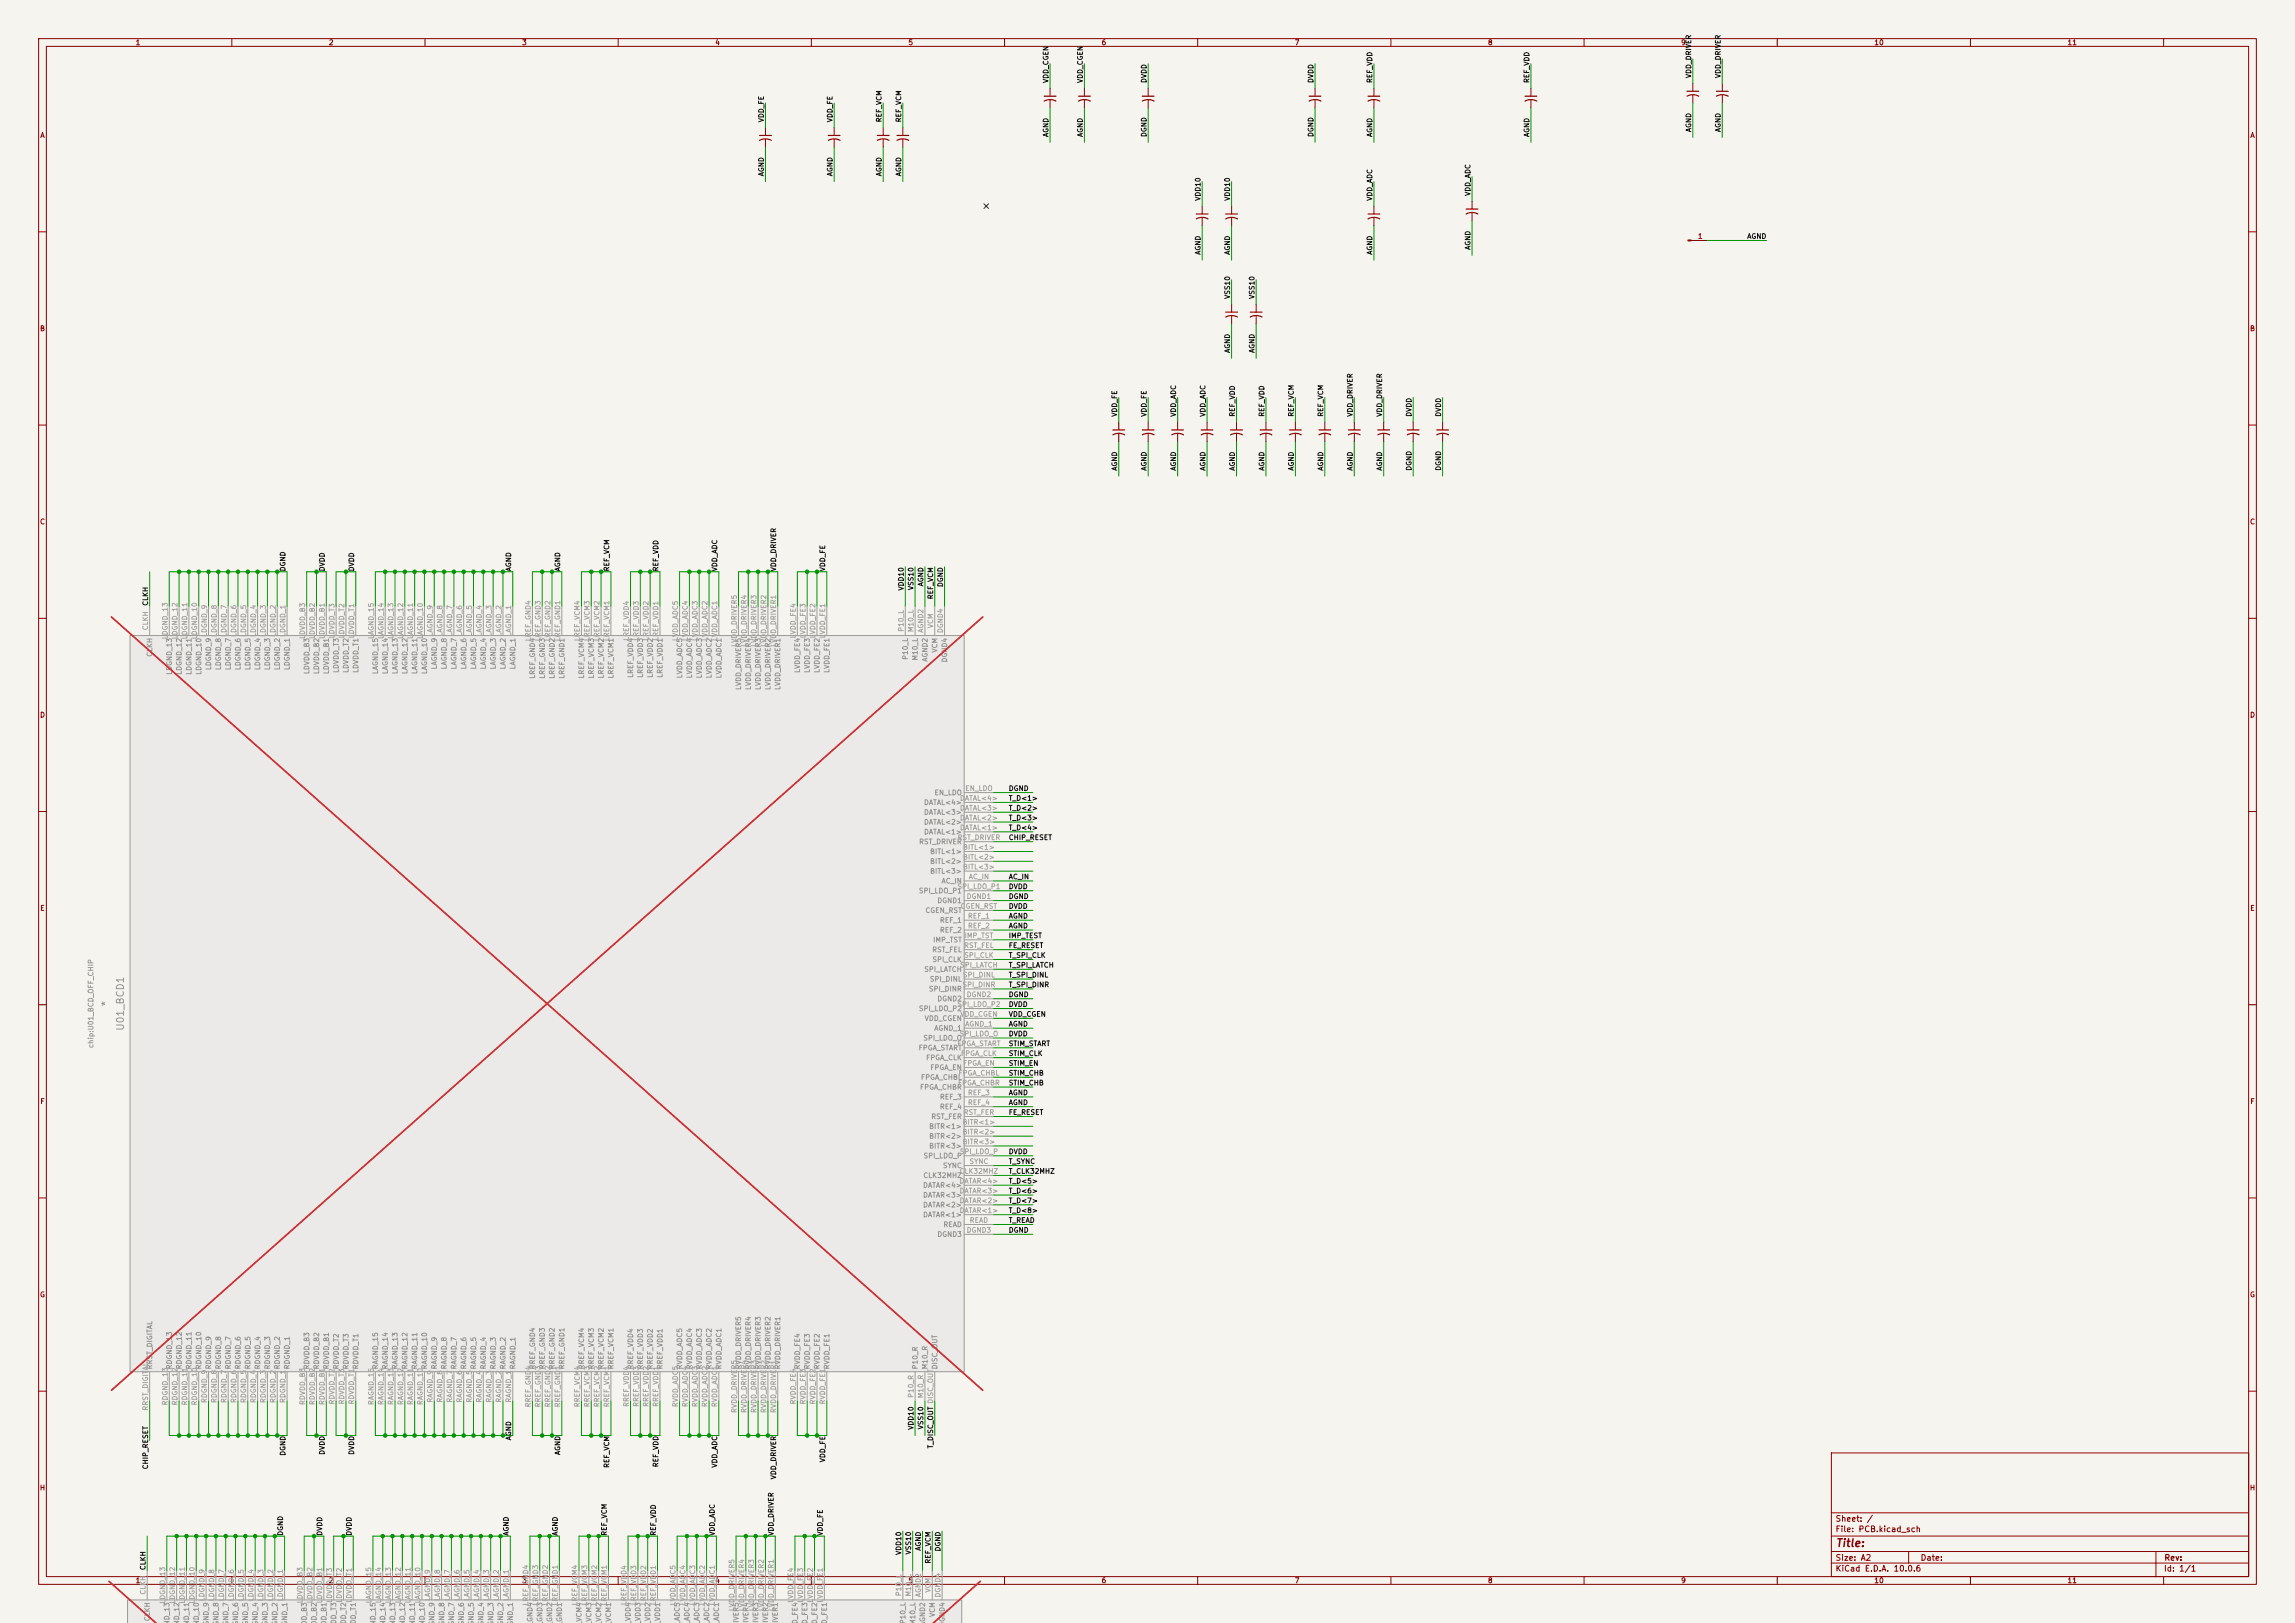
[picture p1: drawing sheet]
<svg xmlns="http://www.w3.org/2000/svg" width="594mm" height="420mm" viewBox="0 0 594 420" stroke-linecap="round" stroke-linejoin="round" font-family="sans-serif">
<defs><g id="words">
<text font-size="2" fill="#840000" x="475" y="400.8">Title:</text>
<g font-size="1.8" fill="#939391">
<text x="28.7" y="260.6" transform="rotate(-90 28.7 260.6)">*</text>
<text x="32.5" y="266.9" transform="rotate(-90 32.5 266.9)">U01_BCD1</text>
</g>
<g font-size="1.5" fill="#840000">
<text x="475" y="394.1">Sheet: /</text>
<text x="475" y="396.8">File: PCB.kicad_sch</text>
<text x="475" y="407">KiCad E.D.A. 10.0.6</text>
<text x="475" y="404.2">Size: A2</text>
<text x="497" y="404.2">Date:</text>
<text x="560" y="407">Id: 1/1</text>
<text x="560.1" y="404.2">Rev:</text>
</g>
<g font-size="1.3" fill="#840000">
<text x="35" y="12">1</text>
<text x="85" y="12">2</text>
<text x="135" y="12">3</text>
<text x="185" y="12">4</text>
<text x="235" y="12">5</text>
<text x="285" y="12">6</text>
<text x="335" y="12">7</text>
<text x="385" y="12">8</text>
<text x="435" y="12">9</text>
<text x="485" y="12">10</text>
<text x="535" y="12">11</text>
<text x="10.3" y="36">A</text>
<text x="582.3" y="36">A</text>
<text x="10.2" y="86">B</text>
<text x="582.2" y="86">B</text>
<text x="10.2" y="136">C</text>
<text x="582.2" y="136">C</text>
<text x="10.2" y="186">D</text>
<text x="582.2" y="186">D</text>
<text x="10.3" y="236">E</text>
<text x="582.3" y="236">E</text>
<text x="10.3" y="286">F</text>
<text x="582.3" y="286">F</text>
<text x="10.2" y="336">G</text>
<text x="582.2" y="336">G</text>
<text x="10.2" y="386">H</text>
<text x="582.2" y="386">H</text>
<text x="35" y="410">1</text>
<text x="85" y="410">2</text>
<text x="135" y="410">3</text>
<text x="185" y="410">4</text>
<text x="235" y="410">5</text>
<text x="285" y="410">6</text>
<text x="335" y="410">7</text>
<text x="385" y="410">8</text>
<text x="435" y="410">9</text>
<text x="485" y="410">10</text>
<text x="535" y="410">11</text>
</g>
<g font-size="1.3" fill="#0f0f0f">
<text x="271.7" y="21.6" transform="rotate(-90 271.7 21.6)">VDD_CGEN</text>
<text x="280.5" y="21.6" transform="rotate(-90 280.5 21.6)">VDD_CGEN</text>
<text x="297.1" y="21.6" transform="rotate(-90 297.1 21.6)">DVDD</text>
<text x="340.2" y="21.6" transform="rotate(-90 340.2 21.6)">DVDD</text>
<text x="355.5" y="21.6" transform="rotate(-90 355.5 21.6)">REF_VDD</text>
<text x="396.1" y="21.6" transform="rotate(-90 396.1 21.6)">REF_VDD</text>
<text x="438" y="20.3" transform="rotate(-90 438 20.3)">VDD_DRIVER</text>
<text x="445.6" y="20.3" transform="rotate(-90 445.6 20.3)">VDD_DRIVER</text>
<text x="198" y="31.8" transform="rotate(-90 198 31.8)">VDD_FE</text>
<text x="215.8" y="31.8" transform="rotate(-90 215.8 31.8)">VDD_FE</text>
<text x="228.5" y="31.8" transform="rotate(-90 228.5 31.8)">REF_VCM</text>
<text x="233.6" y="31.8" transform="rotate(-90 233.6 31.8)">REF_VCM</text>
<text x="271.7" y="35.6" transform="rotate(-90 271.7 35.6)">AGND</text>
<text x="280.5" y="35.6" transform="rotate(-90 280.5 35.6)">AGND</text>
<text x="297.1" y="35.6" transform="rotate(-90 297.1 35.6)">DGND</text>
<text x="340.2" y="35.6" transform="rotate(-90 340.2 35.6)">DGND</text>
<text x="355.5" y="35.6" transform="rotate(-90 355.5 35.6)">AGND</text>
<text x="396.1" y="35.6" transform="rotate(-90 396.1 35.6)">AGND</text>
<text x="438" y="34.3" transform="rotate(-90 438 34.3)">AGND</text>
<text x="445.6" y="34.3" transform="rotate(-90 445.6 34.3)">AGND</text>
<text x="198" y="45.7" transform="rotate(-90 198 45.7)">AGND</text>
<text x="215.8" y="45.7" transform="rotate(-90 215.8 45.7)">AGND</text>
<text x="228.5" y="45.7" transform="rotate(-90 228.5 45.7)">AGND</text>
<text x="233.6" y="45.7" transform="rotate(-90 233.6 45.7)">AGND</text>
<text x="311" y="52.1" transform="rotate(-90 311 52.1)">VDD10</text>
<text x="318.6" y="52.1" transform="rotate(-90 318.6 52.1)">VDD10</text>
<text x="355.5" y="52.1" transform="rotate(-90 355.5 52.1)">VDD_ADC</text>
<text x="380.9" y="50.8" transform="rotate(-90 380.9 50.8)">VDD_ADC</text>
<text x="380.9" y="64.8" transform="rotate(-90 380.9 64.8)">AGND</text>
<text x="452.1" y="62.1">AGND</text>
<text x="311" y="66.1" transform="rotate(-90 311 66.1)">AGND</text>
<text x="318.6" y="66.1" transform="rotate(-90 318.6 66.1)">AGND</text>
<text x="355.5" y="66.1" transform="rotate(-90 355.5 66.1)">AGND</text>
<text x="318.6" y="77.5" transform="rotate(-90 318.6 77.5)">VSS10</text>
<text x="325" y="77.5" transform="rotate(-90 325 77.5)">VSS10</text>
<text x="318.6" y="91.5" transform="rotate(-90 318.6 91.5)">AGND</text>
<text x="325" y="91.5" transform="rotate(-90 325 91.5)">AGND</text>
<text x="289.4" y="108" transform="rotate(-90 289.4 108)">VDD_FE</text>
<text x="297.1" y="108" transform="rotate(-90 297.1 108)">VDD_FE</text>
<text x="304.7" y="108" transform="rotate(-90 304.7 108)">VDD_ADC</text>
<text x="312.3" y="108" transform="rotate(-90 312.3 108)">VDD_ADC</text>
<text x="319.9" y="108" transform="rotate(-90 319.9 108)">REF_VDD</text>
<text x="327.5" y="108" transform="rotate(-90 327.5 108)">REF_VDD</text>
<text x="335.2" y="108" transform="rotate(-90 335.2 108)">REF_VCM</text>
<text x="342.8" y="108" transform="rotate(-90 342.8 108)">REF_VCM</text>
<text x="350.4" y="108" transform="rotate(-90 350.4 108)">VDD_DRIVER</text>
<text x="358" y="108" transform="rotate(-90 358 108)">VDD_DRIVER</text>
<text x="365.6" y="108" transform="rotate(-90 365.6 108)">DVDD</text>
<text x="373.3" y="108" transform="rotate(-90 373.3 108)">DVDD</text>
<text x="289.4" y="121.9" transform="rotate(-90 289.4 121.9)">AGND</text>
<text x="297.1" y="121.9" transform="rotate(-90 297.1 121.9)">AGND</text>
<text x="304.7" y="121.9" transform="rotate(-90 304.7 121.9)">AGND</text>
<text x="312.3" y="121.9" transform="rotate(-90 312.3 121.9)">AGND</text>
<text x="319.9" y="121.9" transform="rotate(-90 319.9 121.9)">AGND</text>
<text x="327.5" y="121.9" transform="rotate(-90 327.5 121.9)">AGND</text>
<text x="335.2" y="121.9" transform="rotate(-90 335.2 121.9)">AGND</text>
<text x="342.8" y="121.9" transform="rotate(-90 342.8 121.9)">AGND</text>
<text x="350.4" y="121.9" transform="rotate(-90 350.4 121.9)">AGND</text>
<text x="358" y="121.9" transform="rotate(-90 358 121.9)">AGND</text>
<text x="365.6" y="121.9" transform="rotate(-90 365.6 121.9)">DGND</text>
<text x="373.3" y="121.9" transform="rotate(-90 373.3 121.9)">DGND</text>
<text x="74.2" y="148" transform="rotate(-90 74.2 148)">DGND</text>
<text x="84.3" y="148" transform="rotate(-90 84.3 148)">DVDD</text>
<text x="91.9" y="148" transform="rotate(-90 91.9 148)">DVDD</text>
<text x="132.6" y="148" transform="rotate(-90 132.6 148)">AGND</text>
<text x="145.3" y="148" transform="rotate(-90 145.3 148)">AGND</text>
<text x="158" y="148" transform="rotate(-90 158 148)">REF_VCM</text>
<text x="170.7" y="148" transform="rotate(-90 170.7 148)">REF_VDD</text>
<text x="185.9" y="148" transform="rotate(-90 185.9 148)">VDD_ADC</text>
<text x="201.2" y="148" transform="rotate(-90 201.2 148)">VDD_DRIVER</text>
<text x="213.9" y="148" transform="rotate(-90 213.9 148)">VDD_FE</text>
<text x="234.2" y="153" transform="rotate(-90 234.2 153)">VDD10</text>
<text x="236.7" y="152.8" transform="rotate(-90 236.7 152.8)">VSS10</text>
<text x="239.3" y="151.9" transform="rotate(-90 239.3 151.9)">AGND</text>
<text x="241.8" y="155.2" transform="rotate(-90 241.8 155.2)">REF_VCM</text>
<text x="244.3" y="152.1" transform="rotate(-90 244.3 152.1)">DGND</text>
<text x="38.6" y="156.9" transform="rotate(-90 38.6 156.9)">CLKH</text>
<text x="261" y="207.5">T_D&lt;1&gt;</text>
<text x="261" y="205">DGND</text>
<text x="261" y="215.1">T_D&lt;4&gt;</text>
<text x="261" y="212.6">T_D&lt;3&gt;</text>
<text x="261" y="210.1">T_D&lt;2&gt;</text>
<text x="261" y="217.7">CHIP_RESET</text>
<text x="261" y="227.8">AC_IN</text>
<text x="261" y="232.9">DGND</text>
<text x="261" y="230.4">DVDD</text>
<text x="261" y="238">AGND</text>
<text x="261" y="235.5">DVDD</text>
<text x="261" y="243.1">IMP_TEST</text>
<text x="261" y="245.6">FE_RESET</text>
<text x="261" y="240.5">AGND</text>
<text x="261" y="250.7">T_SPI_LATCH</text>
<text x="261" y="248.2">T_SPI_CLK</text>
<text x="261" y="255.8">T_SPI_DINR</text>
<text x="261" y="253.2">T_SPI_DINL</text>
<text x="261" y="263.4">VDD_CGEN</text>
<text x="261" y="260.9">DVDD</text>
<text x="261" y="258.3">DGND</text>
<text x="261" y="268.5">DVDD</text>
<text x="261" y="265.9">AGND</text>
<text x="261" y="271">STIM_START</text>
<text x="261" y="273.6">STIM_CLK</text>
<text x="261" y="281.2">STIM_CHB</text>
<text x="261" y="276.1">STIM_EN</text>
<text x="261" y="278.6">STIM_CHB</text>
<text x="261" y="283.7">AGND</text>
<text x="261" y="286.3">AGND</text>
<text x="261" y="288.8">FE_RESET</text>
<text x="261" y="299">DVDD</text>
<text x="261" y="301.5">T_SYNC</text>
<text x="261" y="304">T_CLK32MHZ</text>
<text x="261" y="309.1">T_D&lt;6&gt;</text>
<text x="261" y="306.6">T_D&lt;5&gt;</text>
<text x="261" y="311.7">T_D&lt;7&gt;</text>
<text x="261" y="314.2">T_D&lt;8&gt;</text>
<text x="261" y="316.7">T_READ</text>
<text x="261" y="319.3">DGND</text>
<text x="236.7" y="370.1" transform="rotate(-90 236.7 370.1)">VDD10</text>
<text x="239.3" y="370" transform="rotate(-90 239.3 370)">VSS10</text>
<text x="74.2" y="376.8" transform="rotate(-90 74.2 376.8)">DGND</text>
<text x="84.3" y="376.6" transform="rotate(-90 84.3 376.6)">DVDD</text>
<text x="91.9" y="376.6" transform="rotate(-90 91.9 376.6)">DVDD</text>
<text x="132.6" y="372.9" transform="rotate(-90 132.6 372.9)">AGND</text>
<text x="145.3" y="376.7" transform="rotate(-90 145.3 376.7)">AGND</text>
<text x="241.8" y="375" transform="rotate(-90 241.8 375)">T_DISC_OUT DISC_OUT</text>
<text x="38.6" y="380.4" transform="rotate(-90 38.6 380.4)">CHIP_RESET</text>
<text x="158" y="380" transform="rotate(-90 158 380)">REF_VCM</text>
<text x="170.7" y="379.8" transform="rotate(-90 170.7 379.8)">REF_VDD</text>
<text x="185.9" y="379.9" transform="rotate(-90 185.9 379.9)">VDD_ADC</text>
<text x="201.2" y="383" transform="rotate(-90 201.2 383)">VDD_DRIVER</text>
<text x="213.9" y="378.5" transform="rotate(-90 213.9 378.5)">VDD_FE</text>
<text x="73.5" y="397.5" transform="rotate(-90 73.5 397.5)">DGND</text>
<text x="83.7" y="397.5" transform="rotate(-90 83.7 397.5)">DVDD</text>
<text x="91.3" y="397.5" transform="rotate(-90 91.3 397.5)">DVDD</text>
<text x="132" y="397.5" transform="rotate(-90 132 397.5)">AGND</text>
<text x="144.7" y="397.5" transform="rotate(-90 144.7 397.5)">AGND</text>
<text x="157.4" y="397.5" transform="rotate(-90 157.4 397.5)">REF_VCM</text>
<text x="170.1" y="397.5" transform="rotate(-90 170.1 397.5)">REF_VDD</text>
<text x="185.3" y="397.5" transform="rotate(-90 185.3 397.5)">VDD_ADC</text>
<text x="200.5" y="397.5" transform="rotate(-90 200.5 397.5)">VDD_DRIVER</text>
<text x="213.2" y="397.5" transform="rotate(-90 213.2 397.5)">VDD_FE</text>
<text x="238.6" y="401.4" transform="rotate(-90 238.6 401.4)">AGND</text>
<text x="243.7" y="401.6" transform="rotate(-90 243.7 401.6)">DGND</text>
<text x="38" y="406.4" transform="rotate(-90 38 406.4)">CLKH</text>
<text x="233.6" y="402.5" transform="rotate(-90 233.6 402.5)">VDD10</text>
<text x="236.1" y="402.4" transform="rotate(-90 236.1 402.4)">VSS10</text>
<text x="241.2" y="404.8" transform="rotate(-90 241.2 404.8)">REF_VCM</text>
</g>
<text font-size="1.3" fill="#a90000" x="439.3" y="62.1">1</text>
<g font-size="1.3" fill="#a5a4a2">
<text x="38.6" y="163.2" transform="rotate(-90 38.6 163.2)">CLKH</text>
<text x="43.7" y="165.6" transform="rotate(-90 43.7 165.6)">LDGND_13</text>
<text x="46.2" y="165.6" transform="rotate(-90 46.2 165.6)">LDGND_12</text>
<text x="48.8" y="165.6" transform="rotate(-90 48.8 165.6)">LDGND_11</text>
<text x="51.3" y="165.6" transform="rotate(-90 51.3 165.6)">LDGND_10</text>
<text x="53.8" y="165" transform="rotate(-90 53.8 165)">LDGND_9</text>
<text x="56.4" y="165" transform="rotate(-90 56.4 165)">LDGND_8</text>
<text x="58.9" y="165" transform="rotate(-90 58.9 165)">LDGND_7</text>
<text x="61.5" y="165" transform="rotate(-90 61.5 165)">LDGND_6</text>
<text x="64" y="165" transform="rotate(-90 64 165)">LDGND_5</text>
<text x="66.5" y="165" transform="rotate(-90 66.5 165)">LDGND_4</text>
<text x="69.1" y="165" transform="rotate(-90 69.1 165)">LDGND_3</text>
<text x="71.6" y="165" transform="rotate(-90 71.6 165)">LDGND_2</text>
<text x="74.2" y="165" transform="rotate(-90 74.2 165)">LDGND_1</text>
<text x="79.2" y="165.5" transform="rotate(-90 79.2 165.5)">LDVDD_B3</text>
<text x="81.8" y="165.5" transform="rotate(-90 81.8 165.5)">LDVDD_B2</text>
<text x="84.3" y="165.5" transform="rotate(-90 84.3 165.5)">LDVDD_B1</text>
<text x="86.9" y="165.3" transform="rotate(-90 86.9 165.3)">LDVDD_T3</text>
<text x="89.4" y="165.3" transform="rotate(-90 89.4 165.3)">LDVDD_T2</text>
<text x="91.9" y="165.3" transform="rotate(-90 91.9 165.3)">LDVDD_T1</text>
<text x="97" y="165.5" transform="rotate(-90 97 165.5)">LAGND_15</text>
<text x="99.6" y="165.5" transform="rotate(-90 99.6 165.5)">LAGND_14</text>
<text x="102.1" y="165.5" transform="rotate(-90 102.1 165.5)">LAGND_13</text>
<text x="104.6" y="165.5" transform="rotate(-90 104.6 165.5)">LAGND_12</text>
<text x="107.2" y="165.5" transform="rotate(-90 107.2 165.5)">LAGND_11</text>
<text x="109.7" y="165.5" transform="rotate(-90 109.7 165.5)">LAGND_10</text>
<text x="112.3" y="164.9" transform="rotate(-90 112.3 164.9)">LAGND_9</text>
<text x="114.8" y="164.9" transform="rotate(-90 114.8 164.9)">LAGND_8</text>
<text x="117.3" y="164.9" transform="rotate(-90 117.3 164.9)">LAGND_7</text>
<text x="119.9" y="164.9" transform="rotate(-90 119.9 164.9)">LAGND_6</text>
<text x="122.4" y="164.9" transform="rotate(-90 122.4 164.9)">LAGND_5</text>
<text x="125" y="164.9" transform="rotate(-90 125 164.9)">LAGND_4</text>
<text x="127.5" y="164.9" transform="rotate(-90 127.5 164.9)">LAGND_3</text>
<text x="130" y="164.9" transform="rotate(-90 130 164.9)">LAGND_2</text>
<text x="132.6" y="164.9" transform="rotate(-90 132.6 164.9)">LAGND_1</text>
<text x="137.7" y="166.1" transform="rotate(-90 137.7 166.1)">LREF_GND4</text>
<text x="140.2" y="166.1" transform="rotate(-90 140.2 166.1)">LREF_GND3</text>
<text x="142.7" y="166.1" transform="rotate(-90 142.7 166.1)">LREF_GND2</text>
<text x="145.3" y="166.1" transform="rotate(-90 145.3 166.1)">LREF_GND1</text>
<text x="150.4" y="166" transform="rotate(-90 150.4 166)">LREF_VCM4</text>
<text x="152.9" y="166" transform="rotate(-90 152.9 166)">LREF_VCM3</text>
<text x="155.4" y="166" transform="rotate(-90 155.4 166)">LREF_VCM2</text>
<text x="158" y="166" transform="rotate(-90 158 166)">LREF_VCM1</text>
<text x="163.1" y="166" transform="rotate(-90 163.1 166)">LREF_VDD4</text>
<text x="165.6" y="166" transform="rotate(-90 165.6 166)">LREF_VDD3</text>
<text x="168.1" y="166" transform="rotate(-90 168.1 166)">LREF_VDD2</text>
<text x="170.7" y="166" transform="rotate(-90 170.7 166)">LREF_VDD1</text>
<text x="175.8" y="166" transform="rotate(-90 175.8 166)">LVDD_ADC5</text>
<text x="178.3" y="166" transform="rotate(-90 178.3 166)">LVDD_ADC4</text>
<text x="180.8" y="166" transform="rotate(-90 180.8 166)">LVDD_ADC3</text>
<text x="183.4" y="166" transform="rotate(-90 183.4 166)">LVDD_ADC2</text>
<text x="185.9" y="166" transform="rotate(-90 185.9 166)">LVDD_ADC1</text>
<text x="191" y="167.5" transform="rotate(-90 191 167.5)">LVDD_DRIVER5</text>
<text x="193.5" y="167.5" transform="rotate(-90 193.5 167.5)">LVDD_DRIVER4</text>
<text x="196.1" y="167.5" transform="rotate(-90 196.1 167.5)">LVDD_DRIVER3</text>
<text x="198.6" y="167.5" transform="rotate(-90 198.6 167.5)">LVDD_DRIVER2</text>
<text x="201.2" y="167.5" transform="rotate(-90 201.2 167.5)">LVDD_DRIVER1</text>
<text x="206.2" y="165.3" transform="rotate(-90 206.2 165.3)">LVDD_FE4</text>
<text x="208.8" y="165.3" transform="rotate(-90 208.8 165.3)">LVDD_FE3</text>
<text x="211.3" y="165.3" transform="rotate(-90 211.3 165.3)">LVDD_FE2</text>
<text x="213.9" y="165.3" transform="rotate(-90 213.9 165.3)">LVDD_FE1</text>
<text x="234.2" y="163.6" transform="rotate(-90 234.2 163.6)">P10_L</text>
<text x="236.7" y="163.7" transform="rotate(-90 236.7 163.7)">M10_L</text>
<text x="239.3" y="163.9" transform="rotate(-90 239.3 163.9)">AGND2</text>
<text x="241.8" y="162.7" transform="rotate(-90 241.8 162.7)">VCM</text>
<text x="244.3" y="164" transform="rotate(-90 244.3 164)">DGND4</text>
<text x="248.3" y="207.5">DATAL&lt;4&gt;</text>
<text x="249.7" y="205">EN_LDO</text>
<text x="248.3" y="215.1">DATAL&lt;1&gt;</text>
<text x="248.3" y="212.6">DATAL&lt;2&gt;</text>
<text x="248.3" y="210.1">DATAL&lt;3&gt;</text>
<text x="247.7" y="217.7">RST_DRIVER</text>
<text x="249.1" y="220.2">BITL&lt;1&gt;</text>
<text x="249.1" y="222.8">BITL&lt;2&gt;</text>
<text x="249.1" y="225.3">BITL&lt;3&gt;</text>
<text x="250.6" y="227.8">AC_IN</text>
<text x="247.7" y="230.4">SPI_LDO_P1</text>
<text x="250.1" y="232.9">DGND1</text>
<text x="248.5" y="235.5">CGEN_RST</text>
<text x="250.4" y="238">REF_1</text>
<text x="249.4" y="245.6">RST_FEL</text>
<text x="249.5" y="243.1">IMP_TST</text>
<text x="250.4" y="240.5">REF_2</text>
<text x="248.4" y="250.7">SPI_LATCH</text>
<text x="249.4" y="248.2">SPI_CLK</text>
<text x="249" y="255.8">SPI_DINR</text>
<text x="249.1" y="253.2">SPI_DINL</text>
<text x="247.7" y="260.9">SPI_LDO_P2</text>
<text x="248.4" y="263.4">VDD_CGEN</text>
<text x="250.1" y="258.3">DGND2</text>
<text x="248.2" y="268.5">SPI_LDO_O</text>
<text x="249.7" y="265.9">AGND_1</text>
<text x="247.6" y="271">FPGA_START</text>
<text x="248.6" y="273.6">FPGA_CLK</text>
<text x="247.8" y="281.2">FPGA_CHBR</text>
<text x="247.9" y="278.6">FPGA_CHBL</text>
<text x="249.2" y="276.1">FPGA_EN</text>
<text x="250.4" y="283.7">REF_3</text>
<text x="250.4" y="286.3">REF_4</text>
<text x="249" y="291.3">BITR&lt;1&gt;</text>
<text x="249" y="293.9">BITR&lt;2&gt;</text>
<text x="249.3" y="288.8">RST_FER</text>
<text x="248.3" y="299">SPI_LDO_P</text>
<text x="249" y="296.4">BITR&lt;3&gt;</text>
<text x="248.2" y="304">CLK32MHZ</text>
<text x="250.8" y="301.5">SYNC</text>
<text x="248.2" y="311.7">DATAR&lt;2&gt;</text>
<text x="248.2" y="309.1">DATAR&lt;3&gt;</text>
<text x="248.2" y="306.6">DATAR&lt;4&gt;</text>
<text x="248.2" y="314.2">DATAR&lt;1&gt;</text>
<text x="250.8" y="316.7">READ</text>
<text x="250.1" y="319.3">DGND3</text>
<text x="38.6" y="365.2" transform="rotate(-90 38.6 365.2)">RRST_DIGITAL</text>
<text x="43.7" y="363.8" transform="rotate(-90 43.7 363.8)">RDGND_13</text>
<text x="46.2" y="363.8" transform="rotate(-90 46.2 363.8)">RDGND_12</text>
<text x="48.8" y="363.8" transform="rotate(-90 48.8 363.8)">RDGND_11</text>
<text x="51.3" y="363.8" transform="rotate(-90 51.3 363.8)">RDGND_10</text>
<text x="53.8" y="363.2" transform="rotate(-90 53.8 363.2)">RDGND_9</text>
<text x="56.4" y="363.2" transform="rotate(-90 56.4 363.2)">RDGND_8</text>
<text x="58.9" y="363.2" transform="rotate(-90 58.9 363.2)">RDGND_7</text>
<text x="61.5" y="363.2" transform="rotate(-90 61.5 363.2)">RDGND_6</text>
<text x="64" y="363.2" transform="rotate(-90 64 363.2)">RDGND_5</text>
<text x="66.5" y="363.2" transform="rotate(-90 66.5 363.2)">RDGND_4</text>
<text x="69.1" y="363.2" transform="rotate(-90 69.1 363.2)">RDGND_3</text>
<text x="71.6" y="363.2" transform="rotate(-90 71.6 363.2)">RDGND_2</text>
<text x="74.2" y="363.2" transform="rotate(-90 74.2 363.2)">RDGND_1</text>
<text x="79.2" y="363.7" transform="rotate(-90 79.2 363.7)">RDVDD_B3</text>
<text x="81.8" y="363.7" transform="rotate(-90 81.8 363.7)">RDVDD_B2</text>
<text x="84.3" y="363.7" transform="rotate(-90 84.3 363.7)">RDVDD_B1</text>
<text x="86.9" y="363.6" transform="rotate(-90 86.9 363.6)">RDVDD_T2</text>
<text x="89.4" y="363.6" transform="rotate(-90 89.4 363.6)">RDVDD_T3</text>
<text x="91.9" y="363.6" transform="rotate(-90 91.9 363.6)">RDVDD_T1</text>
<text x="97" y="363.7" transform="rotate(-90 97 363.7)">RAGND_15</text>
<text x="99.6" y="363.7" transform="rotate(-90 99.6 363.7)">RAGND_14</text>
<text x="102.1" y="363.7" transform="rotate(-90 102.1 363.7)">RAGND_13</text>
<text x="104.6" y="363.7" transform="rotate(-90 104.6 363.7)">RAGND_12</text>
<text x="107.2" y="363.7" transform="rotate(-90 107.2 363.7)">RAGND_11</text>
<text x="109.7" y="363.7" transform="rotate(-90 109.7 363.7)">RAGND_10</text>
<text x="112.3" y="363.1" transform="rotate(-90 112.3 363.1)">RAGND_9</text>
<text x="114.8" y="363.1" transform="rotate(-90 114.8 363.1)">RAGND_8</text>
<text x="117.3" y="363.1" transform="rotate(-90 117.3 363.1)">RAGND_7</text>
<text x="119.9" y="363.1" transform="rotate(-90 119.9 363.1)">RAGND_6</text>
<text x="122.4" y="363.1" transform="rotate(-90 122.4 363.1)">RAGND_5</text>
<text x="125" y="363.1" transform="rotate(-90 125 363.1)">RAGND_4</text>
<text x="127.5" y="363.1" transform="rotate(-90 127.5 363.1)">RAGND_3</text>
<text x="130" y="363.1" transform="rotate(-90 130 363.1)">RAGND_2</text>
<text x="132.6" y="363.1" transform="rotate(-90 132.6 363.1)">RAGND_1</text>
<text x="137.7" y="364.3" transform="rotate(-90 137.7 364.3)">RREF_GND4</text>
<text x="140.2" y="364.3" transform="rotate(-90 140.2 364.3)">RREF_GND3</text>
<text x="142.7" y="364.3" transform="rotate(-90 142.7 364.3)">RREF_GND2</text>
<text x="145.3" y="364.3" transform="rotate(-90 145.3 364.3)">RREF_GND1</text>
<text x="150.4" y="364.3" transform="rotate(-90 150.4 364.3)">RREF_VCM4</text>
<text x="152.9" y="364.3" transform="rotate(-90 152.9 364.3)">RREF_VCM3</text>
<text x="155.4" y="364.3" transform="rotate(-90 155.4 364.3)">RREF_VCM2</text>
<text x="158" y="364.3" transform="rotate(-90 158 364.3)">RREF_VCM1</text>
<text x="163.1" y="364.2" transform="rotate(-90 163.1 364.2)">RREF_VDD4</text>
<text x="165.6" y="364.2" transform="rotate(-90 165.6 364.2)">RREF_VDD3</text>
<text x="168.1" y="364.2" transform="rotate(-90 168.1 364.2)">RREF_VDD2</text>
<text x="170.7" y="364.2" transform="rotate(-90 170.7 364.2)">RREF_VDD1</text>
<text x="175.8" y="364.3" transform="rotate(-90 175.8 364.3)">RVDD_ADC5</text>
<text x="178.3" y="364.3" transform="rotate(-90 178.3 364.3)">RVDD_ADC4</text>
<text x="180.8" y="364.3" transform="rotate(-90 180.8 364.3)">RVDD_ADC3</text>
<text x="183.4" y="364.3" transform="rotate(-90 183.4 364.3)">RVDD_ADC2</text>
<text x="185.9" y="364.3" transform="rotate(-90 185.9 364.3)">RVDD_ADC1</text>
<text x="191" y="365.8" transform="rotate(-90 191 365.8)">RVDD_DRIVER5</text>
<text x="193.5" y="365.8" transform="rotate(-90 193.5 365.8)">RVDD_DRIVER4</text>
<text x="196.1" y="365.8" transform="rotate(-90 196.1 365.8)">RVDD_DRIVER3</text>
<text x="198.6" y="365.8" transform="rotate(-90 198.6 365.8)">RVDD_DRIVER2</text>
<text x="201.2" y="365.8" transform="rotate(-90 201.2 365.8)">RVDD_DRIVER1</text>
<text x="206.2" y="363.6" transform="rotate(-90 206.2 363.6)">RVDD_FE4</text>
<text x="208.8" y="363.6" transform="rotate(-90 208.8 363.6)">RVDD_FE3</text>
<text x="211.3" y="363.6" transform="rotate(-90 211.3 363.6)">RVDD_FE2</text>
<text x="213.9" y="363.6" transform="rotate(-90 213.9 363.6)">RVDD_FE1</text>
<text x="236.7" y="361.9" transform="rotate(-90 236.7 361.9)">P10_R</text>
<text x="239.3" y="362" transform="rotate(-90 239.3 362)">M10_R</text>
<text x="38" y="412.8" transform="rotate(-90 38 412.8)">CLKH</text>
<text x="233.5" y="413.2" transform="rotate(-90 233.5 413.2)">P10_L</text>
<text x="236.1" y="413.3" transform="rotate(-90 236.1 413.3)">M10_L</text>
<text x="238.6" y="413.4" transform="rotate(-90 238.6 413.4)">AGND2</text>
<text x="241.2" y="412.2" transform="rotate(-90 241.2 412.2)">VCM</text>
<text x="243.7" y="413.5" transform="rotate(-90 243.7 413.5)">DGND4</text>
<text x="43" y="415.1" transform="rotate(-90 43 415.1)">LDGND_13</text>
<text x="45.6" y="415.1" transform="rotate(-90 45.6 415.1)">LDGND_12</text>
<text x="48.1" y="415.1" transform="rotate(-90 48.1 415.1)">LDGND_11</text>
<text x="50.7" y="415.1" transform="rotate(-90 50.7 415.1)">LDGND_10</text>
<text x="53.2" y="414.5" transform="rotate(-90 53.2 414.5)">LDGND_9</text>
<text x="55.7" y="414.5" transform="rotate(-90 55.7 414.5)">LDGND_8</text>
<text x="58.3" y="414.5" transform="rotate(-90 58.3 414.5)">LDGND_7</text>
<text x="60.8" y="414.5" transform="rotate(-90 60.8 414.5)">LDGND_6</text>
<text x="63.4" y="414.5" transform="rotate(-90 63.4 414.5)">LDGND_5</text>
<text x="65.9" y="414.5" transform="rotate(-90 65.9 414.5)">LDGND_4</text>
<text x="68.4" y="414.5" transform="rotate(-90 68.4 414.5)">LDGND_3</text>
<text x="71" y="414.5" transform="rotate(-90 71 414.5)">LDGND_2</text>
<text x="73.5" y="414.5" transform="rotate(-90 73.5 414.5)">LDGND_1</text>
<text x="78.6" y="415" transform="rotate(-90 78.6 415)">LDVDD_B3</text>
<text x="81.1" y="415" transform="rotate(-90 81.1 415)">LDVDD_B2</text>
<text x="83.7" y="415" transform="rotate(-90 83.7 415)">LDVDD_B1</text>
<text x="86.2" y="414.9" transform="rotate(-90 86.2 414.9)">LDVDD_T3</text>
<text x="88.8" y="414.9" transform="rotate(-90 88.8 414.9)">LDVDD_T2</text>
<text x="91.3" y="414.9" transform="rotate(-90 91.3 414.9)">LDVDD_T1</text>
<text x="96.4" y="415" transform="rotate(-90 96.4 415)">LAGND_15</text>
<text x="98.9" y="415" transform="rotate(-90 98.9 415)">LAGND_14</text>
<text x="101.5" y="415" transform="rotate(-90 101.5 415)">LAGND_13</text>
<text x="104" y="415" transform="rotate(-90 104 415)">LAGND_12</text>
<text x="106.5" y="415" transform="rotate(-90 106.5 415)">LAGND_11</text>
<text x="109.1" y="415" transform="rotate(-90 109.1 415)">LAGND_10</text>
<text x="111.6" y="414.4" transform="rotate(-90 111.6 414.4)">LAGND_9</text>
<text x="114.2" y="414.4" transform="rotate(-90 114.2 414.4)">LAGND_8</text>
<text x="116.7" y="414.4" transform="rotate(-90 116.7 414.4)">LAGND_7</text>
<text x="119.2" y="414.4" transform="rotate(-90 119.2 414.4)">LAGND_6</text>
<text x="121.8" y="414.4" transform="rotate(-90 121.8 414.4)">LAGND_5</text>
<text x="124.3" y="414.4" transform="rotate(-90 124.3 414.4)">LAGND_4</text>
<text x="126.9" y="414.4" transform="rotate(-90 126.9 414.4)">LAGND_3</text>
<text x="129.4" y="414.4" transform="rotate(-90 129.4 414.4)">LAGND_2</text>
<text x="131.9" y="414.4" transform="rotate(-90 131.9 414.4)">LAGND_1</text>
<text x="137" y="415.6" transform="rotate(-90 137 415.6)">LREF_GND4</text>
<text x="139.6" y="415.6" transform="rotate(-90 139.6 415.6)">LREF_GND3</text>
<text x="142.1" y="415.6" transform="rotate(-90 142.1 415.6)">LREF_GND2</text>
<text x="144.6" y="415.6" transform="rotate(-90 144.6 415.6)">LREF_GND1</text>
<text x="149.7" y="415.6" transform="rotate(-90 149.7 415.6)">LREF_VCM4</text>
<text x="152.3" y="415.6" transform="rotate(-90 152.3 415.6)">LREF_VCM3</text>
<text x="154.8" y="415.6" transform="rotate(-90 154.8 415.6)">LREF_VCM2</text>
<text x="157.3" y="415.6" transform="rotate(-90 157.3 415.6)">LREF_VCM1</text>
<text x="162.4" y="415.5" transform="rotate(-90 162.4 415.5)">LREF_VDD4</text>
<text x="165" y="415.5" transform="rotate(-90 165 415.5)">LREF_VDD3</text>
<text x="167.5" y="415.5" transform="rotate(-90 167.5 415.5)">LREF_VDD2</text>
<text x="170" y="415.5" transform="rotate(-90 170 415.5)">LREF_VDD1</text>
<text x="175.1" y="415.6" transform="rotate(-90 175.1 415.6)">LVDD_ADC5</text>
<text x="177.7" y="415.6" transform="rotate(-90 177.7 415.6)">LVDD_ADC4</text>
<text x="180.2" y="415.6" transform="rotate(-90 180.2 415.6)">LVDD_ADC3</text>
<text x="182.7" y="415.6" transform="rotate(-90 182.7 415.6)">LVDD_ADC2</text>
<text x="185.3" y="415.6" transform="rotate(-90 185.3 415.6)">LVDD_ADC1</text>
<text x="190.4" y="417.1" transform="rotate(-90 190.4 417.1)">LVDD_DRIVER5</text>
<text x="192.9" y="417.1" transform="rotate(-90 192.9 417.1)">LVDD_DRIVER4</text>
<text x="195.4" y="417.1" transform="rotate(-90 195.4 417.1)">LVDD_DRIVER3</text>
<text x="198" y="417.1" transform="rotate(-90 198 417.1)">LVDD_DRIVER2</text>
<text x="200.5" y="417.1" transform="rotate(-90 200.5 417.1)">LVDD_DRIVER1</text>
<text x="205.6" y="414.9" transform="rotate(-90 205.6 414.9)">LVDD_FE4</text>
<text x="208.1" y="414.9" transform="rotate(-90 208.1 414.9)">LVDD_FE3</text>
<text x="210.7" y="414.9" transform="rotate(-90 210.7 414.9)">LVDD_FE2</text>
<text x="213.2" y="414.9" transform="rotate(-90 213.2 414.9)">LVDD_FE1</text>
</g>
<g font-size="1.3" fill="#939391">
<text x="39.7" y="170.1" transform="rotate(-90 39.7 170.1)">CLKH</text>
<text x="54.9" y="173.5" transform="rotate(-90 54.9 173.5)">LDGND_9</text>
<text x="57.5" y="173.5" transform="rotate(-90 57.5 173.5)">LDGND_8</text>
<text x="60" y="173.5" transform="rotate(-90 60 173.5)">LDGND_7</text>
<text x="62.6" y="173.5" transform="rotate(-90 62.6 173.5)">LDGND_6</text>
<text x="65.1" y="173.5" transform="rotate(-90 65.1 173.5)">LDGND_5</text>
<text x="67.6" y="173.5" transform="rotate(-90 67.6 173.5)">LDGND_4</text>
<text x="70.2" y="173.5" transform="rotate(-90 70.2 173.5)">LDGND_3</text>
<text x="72.7" y="173.5" transform="rotate(-90 72.7 173.5)">LDGND_2</text>
<text x="75.3" y="173.5" transform="rotate(-90 75.3 173.5)">LDGND_1</text>
<text x="113.4" y="173.4" transform="rotate(-90 113.4 173.4)">LAGND_9</text>
<text x="115.9" y="173.4" transform="rotate(-90 115.9 173.4)">LAGND_8</text>
<text x="118.4" y="173.4" transform="rotate(-90 118.4 173.4)">LAGND_7</text>
<text x="121" y="173.4" transform="rotate(-90 121 173.4)">LAGND_6</text>
<text x="123.5" y="173.4" transform="rotate(-90 123.5 173.4)">LAGND_5</text>
<text x="126.1" y="173.4" transform="rotate(-90 126.1 173.4)">LAGND_4</text>
<text x="128.6" y="173.4" transform="rotate(-90 128.6 173.4)">LAGND_3</text>
<text x="131.1" y="173.4" transform="rotate(-90 131.1 173.4)">LAGND_2</text>
<text x="133.7" y="173.4" transform="rotate(-90 133.7 173.4)">LAGND_1</text>
<text x="235.3" y="170.9" transform="rotate(-90 235.3 170.9)">P10_L</text>
<text x="237.8" y="171.1" transform="rotate(-90 237.8 171.1)">M10_L</text>
<text x="240.4" y="171.4" transform="rotate(-90 240.4 171.4)">AGND2</text>
<text x="242.9" y="169" transform="rotate(-90 242.9 169)">VCM</text>
<text x="245.4" y="171.6" transform="rotate(-90 245.4 171.6)">DGND4</text>
<text x="44.8" y="174.8" transform="rotate(-90 44.8 174.8)">LDGND_13</text>
<text x="47.3" y="174.8" transform="rotate(-90 47.3 174.8)">LDGND_12</text>
<text x="49.9" y="174.8" transform="rotate(-90 49.9 174.8)">LDGND_11</text>
<text x="52.4" y="174.8" transform="rotate(-90 52.4 174.8)">LDGND_10</text>
<text x="80.3" y="174.6" transform="rotate(-90 80.3 174.6)">LDVDD_B3</text>
<text x="82.9" y="174.6" transform="rotate(-90 82.9 174.6)">LDVDD_B2</text>
<text x="85.4" y="174.6" transform="rotate(-90 85.4 174.6)">LDVDD_B1</text>
<text x="88" y="174.3" transform="rotate(-90 88 174.3)">LDVDD_T3</text>
<text x="90.5" y="174.3" transform="rotate(-90 90.5 174.3)">LDVDD_T2</text>
<text x="93" y="174.3" transform="rotate(-90 93 174.3)">LDVDD_T1</text>
<text x="98.1" y="174.6" transform="rotate(-90 98.1 174.6)">LAGND_15</text>
<text x="100.7" y="174.6" transform="rotate(-90 100.7 174.6)">LAGND_14</text>
<text x="103.2" y="174.6" transform="rotate(-90 103.2 174.6)">LAGND_13</text>
<text x="105.7" y="174.6" transform="rotate(-90 105.7 174.6)">LAGND_12</text>
<text x="108.3" y="174.6" transform="rotate(-90 108.3 174.6)">LAGND_11</text>
<text x="110.8" y="174.6" transform="rotate(-90 110.8 174.6)">LAGND_10</text>
<text x="138.8" y="175.8" transform="rotate(-90 138.8 175.8)">LREF_GND4</text>
<text x="141.3" y="175.8" transform="rotate(-90 141.3 175.8)">LREF_GND3</text>
<text x="143.8" y="175.8" transform="rotate(-90 143.8 175.8)">LREF_GND2</text>
<text x="146.4" y="175.8" transform="rotate(-90 146.4 175.8)">LREF_GND1</text>
<text x="151.5" y="175.7" transform="rotate(-90 151.5 175.7)">LREF_VCM4</text>
<text x="154" y="175.7" transform="rotate(-90 154 175.7)">LREF_VCM3</text>
<text x="156.5" y="175.7" transform="rotate(-90 156.5 175.7)">LREF_VCM2</text>
<text x="159.1" y="175.7" transform="rotate(-90 159.1 175.7)">LREF_VCM1</text>
<text x="164.2" y="175.5" transform="rotate(-90 164.2 175.5)">LREF_VDD4</text>
<text x="166.7" y="175.5" transform="rotate(-90 166.7 175.5)">LREF_VDD3</text>
<text x="169.2" y="175.5" transform="rotate(-90 169.2 175.5)">LREF_VDD2</text>
<text x="171.8" y="175.5" transform="rotate(-90 171.8 175.5)">LREF_VDD1</text>
<text x="176.9" y="175.7" transform="rotate(-90 176.9 175.7)">LVDD_ADC5</text>
<text x="179.4" y="175.7" transform="rotate(-90 179.4 175.7)">LVDD_ADC4</text>
<text x="181.9" y="175.7" transform="rotate(-90 181.9 175.7)">LVDD_ADC3</text>
<text x="184.5" y="175.7" transform="rotate(-90 184.5 175.7)">LVDD_ADC2</text>
<text x="187" y="175.7" transform="rotate(-90 187 175.7)">LVDD_ADC1</text>
<text x="192.1" y="178.7" transform="rotate(-90 192.1 178.7)">LVDD_DRIVER5</text>
<text x="194.6" y="178.7" transform="rotate(-90 194.6 178.7)">LVDD_DRIVER4</text>
<text x="197.2" y="178.7" transform="rotate(-90 197.2 178.7)">LVDD_DRIVER3</text>
<text x="199.7" y="178.7" transform="rotate(-90 199.7 178.7)">LVDD_DRIVER2</text>
<text x="202.3" y="178.7" transform="rotate(-90 202.3 178.7)">LVDD_DRIVER1</text>
<text x="207.3" y="174.3" transform="rotate(-90 207.3 174.3)">LVDD_FE4</text>
<text x="209.9" y="174.3" transform="rotate(-90 209.9 174.3)">LVDD_FE3</text>
<text x="212.4" y="174.3" transform="rotate(-90 212.4 174.3)">LVDD_FE2</text>
<text x="215" y="174.3" transform="rotate(-90 215 174.3)">LVDD_FE1</text>
<text x="239" y="208.6">DATAL&lt;4&gt;</text>
<text x="241.7" y="206.1">EN_LDO</text>
<text x="239" y="213.7">DATAL&lt;2&gt;</text>
<text x="239" y="211.1">DATAL&lt;3&gt;</text>
<text x="237.8" y="218.8">RST_DRIVER</text>
<text x="239" y="216.2">DATAL&lt;1&gt;</text>
<text x="240.6" y="221.3">BITL&lt;1&gt;</text>
<text x="240.6" y="223.8">BITL&lt;2&gt;</text>
<text x="240.6" y="226.4">BITL&lt;3&gt;</text>
<text x="237.7" y="231.5">SPI_LDO_P1</text>
<text x="243.6" y="228.9">AC_IN</text>
<text x="239.4" y="236.5">CGEN_RST</text>
<text x="242.5" y="234">DGND1</text>
<text x="243.1" y="239.1">REF_1</text>
<text x="241.4" y="244.2">IMP_TST</text>
<text x="243.1" y="241.6">REF_2</text>
<text x="239.1" y="251.8">SPI_LATCH</text>
<text x="241.1" y="246.7">RST_FEL</text>
<text x="241.2" y="249.2">SPI_CLK</text>
<text x="240.3" y="256.9">SPI_DINR</text>
<text x="240.5" y="254.3">SPI_DINL</text>
<text x="237.7" y="261.9">SPI_LDO_P2</text>
<text x="242.5" y="259.4">DGND2</text>
<text x="238.8" y="269.6">SPI_LDO_O</text>
<text x="239.2" y="264.5">VDD_CGEN</text>
<text x="241.7" y="267">AGND_1</text>
<text x="237.6" y="272.1">FPGA_START</text>
<text x="239.6" y="274.6">FPGA_CLK</text>
<text x="238.2" y="279.7">FPGA_CHBL</text>
<text x="240.7" y="277.2">FPGA_EN</text>
<text x="238" y="282.3">FPGA_CHBR</text>
<text x="243.1" y="284.8">REF_3</text>
<text x="243.1" y="287.3">REF_4</text>
<text x="240.4" y="292.4">BITR&lt;1&gt;</text>
<text x="240.9" y="289.9">RST_FER</text>
<text x="240.4" y="295">BITR&lt;2&gt;</text>
<text x="240.4" y="297.5">BITR&lt;3&gt;</text>
<text x="238.8" y="305.1">CLK32MHZ</text>
<text x="238.9" y="300">SPI_LDO_P</text>
<text x="243.9" y="302.6">SYNC</text>
<text x="238.8" y="310.2">DATAR&lt;3&gt;</text>
<text x="238.8" y="307.7">DATAR&lt;4&gt;</text>
<text x="238.8" y="315.3">DATAR&lt;1&gt;</text>
<text x="238.8" y="312.7">DATAR&lt;2&gt;</text>
<text x="244" y="317.8">READ</text>
<text x="242.5" y="320.4">DGND3</text>
<text x="39.7" y="354.5" transform="rotate(-90 39.7 354.5)">RRST_DIGITAL</text>
<text x="44.8" y="354.5" transform="rotate(-90 44.8 354.5)">RDGND_13</text>
<text x="47.3" y="354.5" transform="rotate(-90 47.3 354.5)">RDGND_12</text>
<text x="49.9" y="354.5" transform="rotate(-90 49.9 354.5)">RDGND_11</text>
<text x="52.4" y="354.5" transform="rotate(-90 52.4 354.5)">RDGND_10</text>
<text x="54.9" y="354.5" transform="rotate(-90 54.9 354.5)">RDGND_9</text>
<text x="57.5" y="354.5" transform="rotate(-90 57.5 354.5)">RDGND_8</text>
<text x="60" y="354.5" transform="rotate(-90 60 354.5)">RDGND_7</text>
<text x="62.6" y="354.5" transform="rotate(-90 62.6 354.5)">RDGND_6</text>
<text x="65.1" y="354.5" transform="rotate(-90 65.1 354.5)">RDGND_5</text>
<text x="67.6" y="354.5" transform="rotate(-90 67.6 354.5)">RDGND_4</text>
<text x="70.2" y="354.5" transform="rotate(-90 70.2 354.5)">RDGND_3</text>
<text x="72.7" y="354.5" transform="rotate(-90 72.7 354.5)">RDGND_2</text>
<text x="75.3" y="354.5" transform="rotate(-90 75.3 354.5)">RDGND_1</text>
<text x="80.3" y="354.5" transform="rotate(-90 80.3 354.5)">RDVDD_B3</text>
<text x="82.9" y="354.5" transform="rotate(-90 82.9 354.5)">RDVDD_B2</text>
<text x="85.4" y="354.5" transform="rotate(-90 85.4 354.5)">RDVDD_B1</text>
<text x="88" y="354.5" transform="rotate(-90 88 354.5)">RDVDD_T2</text>
<text x="90.5" y="354.5" transform="rotate(-90 90.5 354.5)">RDVDD_T3</text>
<text x="93" y="354.5" transform="rotate(-90 93 354.5)">RDVDD_T1</text>
<text x="98.1" y="354.5" transform="rotate(-90 98.1 354.5)">RAGND_15</text>
<text x="100.7" y="354.5" transform="rotate(-90 100.7 354.5)">RAGND_14</text>
<text x="103.2" y="354.5" transform="rotate(-90 103.2 354.5)">RAGND_13</text>
<text x="105.7" y="354.5" transform="rotate(-90 105.7 354.5)">RAGND_12</text>
<text x="108.3" y="354.5" transform="rotate(-90 108.3 354.5)">RAGND_11</text>
<text x="110.8" y="354.5" transform="rotate(-90 110.8 354.5)">RAGND_10</text>
<text x="113.4" y="354.5" transform="rotate(-90 113.4 354.5)">RAGND_9</text>
<text x="115.9" y="354.5" transform="rotate(-90 115.9 354.5)">RAGND_8</text>
<text x="118.4" y="354.5" transform="rotate(-90 118.4 354.5)">RAGND_7</text>
<text x="121" y="354.5" transform="rotate(-90 121 354.5)">RAGND_6</text>
<text x="123.5" y="354.5" transform="rotate(-90 123.5 354.5)">RAGND_5</text>
<text x="126.1" y="354.5" transform="rotate(-90 126.1 354.5)">RAGND_4</text>
<text x="128.6" y="354.5" transform="rotate(-90 128.6 354.5)">RAGND_3</text>
<text x="131.1" y="354.5" transform="rotate(-90 131.1 354.5)">RAGND_2</text>
<text x="133.7" y="354.5" transform="rotate(-90 133.7 354.5)">RAGND_1</text>
<text x="138.8" y="354.5" transform="rotate(-90 138.8 354.5)">RREF_GND4</text>
<text x="141.3" y="354.5" transform="rotate(-90 141.3 354.5)">RREF_GND3</text>
<text x="143.8" y="354.5" transform="rotate(-90 143.8 354.5)">RREF_GND2</text>
<text x="146.4" y="354.5" transform="rotate(-90 146.4 354.5)">RREF_GND1</text>
<text x="151.5" y="354.5" transform="rotate(-90 151.5 354.5)">RREF_VCM4</text>
<text x="154" y="354.5" transform="rotate(-90 154 354.5)">RREF_VCM3</text>
<text x="156.5" y="354.5" transform="rotate(-90 156.5 354.5)">RREF_VCM2</text>
<text x="159.1" y="354.5" transform="rotate(-90 159.1 354.5)">RREF_VCM1</text>
<text x="164.2" y="354.5" transform="rotate(-90 164.2 354.5)">RREF_VDD4</text>
<text x="166.7" y="354.5" transform="rotate(-90 166.7 354.5)">RREF_VDD3</text>
<text x="169.2" y="354.5" transform="rotate(-90 169.2 354.5)">RREF_VDD2</text>
<text x="171.8" y="354.5" transform="rotate(-90 171.8 354.5)">RREF_VDD1</text>
<text x="176.9" y="354.5" transform="rotate(-90 176.9 354.5)">RVDD_ADC5</text>
<text x="179.4" y="354.5" transform="rotate(-90 179.4 354.5)">RVDD_ADC4</text>
<text x="181.9" y="354.5" transform="rotate(-90 181.9 354.5)">RVDD_ADC3</text>
<text x="184.5" y="354.5" transform="rotate(-90 184.5 354.5)">RVDD_ADC2</text>
<text x="187" y="354.5" transform="rotate(-90 187 354.5)">RVDD_ADC1</text>
<text x="192.1" y="354.5" transform="rotate(-90 192.1 354.5)">RVDD_DRIVER5</text>
<text x="194.6" y="354.5" transform="rotate(-90 194.6 354.5)">RVDD_DRIVER4</text>
<text x="197.2" y="354.5" transform="rotate(-90 197.2 354.5)">RVDD_DRIVER3</text>
<text x="199.7" y="354.5" transform="rotate(-90 199.7 354.5)">RVDD_DRIVER2</text>
<text x="202.3" y="354.5" transform="rotate(-90 202.3 354.5)">RVDD_DRIVER1</text>
<text x="207.3" y="354.5" transform="rotate(-90 207.3 354.5)">RVDD_FE4</text>
<text x="209.9" y="354.5" transform="rotate(-90 209.9 354.5)">RVDD_FE3</text>
<text x="212.4" y="354.5" transform="rotate(-90 212.4 354.5)">RVDD_FE2</text>
<text x="215" y="354.5" transform="rotate(-90 215 354.5)">RVDD_FE1</text>
<text x="237.8" y="354.5" transform="rotate(-90 237.8 354.5)">P10_R</text>
<text x="240.4" y="354.5" transform="rotate(-90 240.4 354.5)">M10_R</text>
<text x="242.9" y="354.5" transform="rotate(-90 242.9 354.5)">DISC_OUT</text>
<text x="39.1" y="419.7" transform="rotate(-90 39.1 419.7)">CLKH</text>
<text x="242.3" y="418.6" transform="rotate(-90 242.3 418.6)">VCM</text>
<text x="244.8" y="419.8" transform="rotate(-90 244.8 419.8)">GND4</text>
<text x="44.1" y="420.7" transform="rotate(-90 44.1 420.7)">ND_13</text>
<text x="46.7" y="420.7" transform="rotate(-90 46.7 420.7)">ND_12</text>
<text x="49.2" y="420.7" transform="rotate(-90 49.2 420.7)">ND_11</text>
<text x="51.8" y="420.7" transform="rotate(-90 51.8 420.7)">ND_10</text>
<text x="54.3" y="420.8" transform="rotate(-90 54.3 420.8)">GND_9</text>
<text x="56.8" y="420.8" transform="rotate(-90 56.8 420.8)">GND_8</text>
<text x="59.4" y="420.8" transform="rotate(-90 59.4 420.8)">GND_7</text>
<text x="61.9" y="420.8" transform="rotate(-90 61.9 420.8)">GND_6</text>
<text x="64.5" y="420.8" transform="rotate(-90 64.5 420.8)">GND_5</text>
<text x="67" y="420.8" transform="rotate(-90 67 420.8)">GND_4</text>
<text x="69.5" y="420.8" transform="rotate(-90 69.5 420.8)">GND_3</text>
<text x="72.1" y="420.8" transform="rotate(-90 72.1 420.8)">GND_2</text>
<text x="74.6" y="420.8" transform="rotate(-90 74.6 420.8)">GND_1</text>
<text x="79.7" y="420.7" transform="rotate(-90 79.7 420.7)">DD_B3</text>
<text x="82.2" y="420.7" transform="rotate(-90 82.2 420.7)">DD_B2</text>
<text x="84.8" y="420.7" transform="rotate(-90 84.8 420.7)">DD_B1</text>
<text x="87.3" y="420.4" transform="rotate(-90 87.3 420.4)">DD_T3</text>
<text x="89.9" y="420.4" transform="rotate(-90 89.9 420.4)">DD_T2</text>
<text x="92.4" y="420.4" transform="rotate(-90 92.4 420.4)">DD_T1</text>
<text x="97.5" y="420.7" transform="rotate(-90 97.5 420.7)">ND_15</text>
<text x="100" y="420.7" transform="rotate(-90 100 420.7)">ND_14</text>
<text x="102.6" y="420.7" transform="rotate(-90 102.6 420.7)">ND_13</text>
<text x="105.1" y="420.7" transform="rotate(-90 105.1 420.7)">ND_12</text>
<text x="107.6" y="420.7" transform="rotate(-90 107.6 420.7)">ND_11</text>
<text x="110.2" y="420.7" transform="rotate(-90 110.2 420.7)">ND_10</text>
<text x="112.7" y="420.8" transform="rotate(-90 112.7 420.8)">GND_9</text>
<text x="115.3" y="420.8" transform="rotate(-90 115.3 420.8)">GND_8</text>
<text x="117.8" y="420.8" transform="rotate(-90 117.8 420.8)">GND_7</text>
<text x="120.3" y="420.8" transform="rotate(-90 120.3 420.8)">GND_6</text>
<text x="122.9" y="420.8" transform="rotate(-90 122.9 420.8)">GND_5</text>
<text x="125.4" y="420.8" transform="rotate(-90 125.4 420.8)">GND_4</text>
<text x="128" y="420.8" transform="rotate(-90 128 420.8)">GND_3</text>
<text x="130.5" y="420.8" transform="rotate(-90 130.5 420.8)">GND_2</text>
<text x="133" y="420.8" transform="rotate(-90 133 420.8)">GND_1</text>
<text x="138.1" y="420.8" transform="rotate(-90 138.1 420.8)">_GND4</text>
<text x="140.7" y="420.8" transform="rotate(-90 140.7 420.8)">_GND3</text>
<text x="143.2" y="420.8" transform="rotate(-90 143.2 420.8)">_GND2</text>
<text x="145.7" y="420.8" transform="rotate(-90 145.7 420.8)">_GND1</text>
<text x="150.8" y="420.7" transform="rotate(-90 150.8 420.7)">_VCM4</text>
<text x="153.4" y="420.7" transform="rotate(-90 153.4 420.7)">_VCM3</text>
<text x="155.9" y="420.7" transform="rotate(-90 155.9 420.7)">_VCM2</text>
<text x="158.4" y="420.7" transform="rotate(-90 158.4 420.7)">_VCM1</text>
<text x="163.5" y="420.6" transform="rotate(-90 163.5 420.6)">_VDD4</text>
<text x="166.1" y="420.6" transform="rotate(-90 166.1 420.6)">_VDD3</text>
<text x="168.6" y="420.6" transform="rotate(-90 168.6 420.6)">_VDD2</text>
<text x="171.1" y="420.6" transform="rotate(-90 171.1 420.6)">_VDD1</text>
<text x="176.2" y="420.6" transform="rotate(-90 176.2 420.6)">_ADC5</text>
<text x="178.8" y="420.6" transform="rotate(-90 178.8 420.6)">_ADC4</text>
<text x="181.3" y="420.6" transform="rotate(-90 181.3 420.6)">_ADC3</text>
<text x="183.8" y="420.6" transform="rotate(-90 183.8 420.6)">_ADC2</text>
<text x="186.4" y="420.6" transform="rotate(-90 186.4 420.6)">_ADC1</text>
<text x="191.5" y="420.1" transform="rotate(-90 191.5 420.1)">IVER5</text>
<text x="194" y="420.1" transform="rotate(-90 194 420.1)">IVER4</text>
<text x="196.5" y="420.1" transform="rotate(-90 196.5 420.1)">IVER3</text>
<text x="199.1" y="420.1" transform="rotate(-90 199.1 420.1)">IVER2</text>
<text x="201.6" y="420.1" transform="rotate(-90 201.6 420.1)">IVER1</text>
<text x="206.7" y="420.4" transform="rotate(-90 206.7 420.4)">D_FE4</text>
<text x="209.2" y="420.4" transform="rotate(-90 209.2 420.4)">D_FE3</text>
<text x="211.8" y="420.4" transform="rotate(-90 211.8 420.4)">D_FE2</text>
<text x="214.3" y="420.4" transform="rotate(-90 214.3 420.4)">D_FE1</text>
<text x="234.6" y="420.4" transform="rotate(-90 234.6 420.4)">P10_L</text>
<text x="237.2" y="420.6" transform="rotate(-90 237.2 420.6)">M10_L</text>
<text x="239.7" y="420.9" transform="rotate(-90 239.7 420.9)">AGND2</text>
</g>
<text font-size="1.3" fill="#9c9b98" x="24.5" y="271.4" transform="rotate(-90 24.5 271.4)">chip:U01_BCD_OFF_CHIP</text>
</g></defs>
<path d="M0 0h594v420h-594z" fill="#f5f4ef" stroke="#f5f4ef" stroke-width=".26"/>
<g fill="none" stroke="#840000" stroke-width=".26">
<path d="M10 10h574v400h-574zM12 12h570v396h-570zM60 10v2M110 10v2M160 10v2M210 10v2M260 10v2M310 10v2M360 10v2M410 10v2M460 10v2M510 10v2"/>
<path d="M560 10v2M198.1 33v2.1M198.1 36.1v2M215.9 33v2.1M215.9 36.1v2M228.6 33v2.1M228.6 36.1v2M233.7 33v2.1M233.7 36.1v2M10 60h2M582 60h2M10 110h2"/>
<path d="M289.6 109.2v2.1M289.6 112.3v2M304.8 109.2v2.1M304.8 112.3v2M312.4 109.2v2.1M312.4 112.3v2M320 109.2v2.1M320 112.3v2M327.7 109.2v2.1M327.7 112.3v2M582 110h2M10 160h2"/>
<path d="M582 160h2M10 210h2M582 210h2M10 260h2M582 260h2M10 310h2M582 310h2M10 360h2M474 376h108v32h-108zM582 360h2M474 397.5h108M474 391.5h108"/>
<path d="M60 408v2M110 408v2M160 408v2M210 408v2M260 408v2M310 408v2M360 408v2M410 408v2M460 408v2M474 404.5h108M474 401.5h108M494 401.5v3"/>
<path d="M510 408v2M558 401.5v6.5M560 408v2"/>
</g>
<g fill="none" stroke="#840000" stroke-width=".3">
<path d="M196.6 36.3l1.4-.4 1.6 .4M196.6 35.1h3M214.4 36.3l1.4-.4 1.6 .4M214.4 35.1h3M227.1 36.3l1.4-.4 1.6 .4M227.1 35.1h3M232.2 36.3l1.4-.4 1.6 .4M232.2 35.1h3M288 112.5l1.5-.4 1.6 .4M288 111.3h3.1M303.3 112.5l1.4-.4 1.6 .4M303.3 111.3h3"/>
<path d="M310.9 112.5l1.4-.4 1.6 .4M310.9 111.3h3M318.5 112.5l1.5-.4 1.6 .4M318.5 111.3h3.1M326.1 112.5l1.5-.4 1.6 .4M326.1 111.3h3.1"/>
</g>
<path d="M33.7 164.5h215.9v190.5h-215.9z" fill="#ebeae8"/>
<path d="M33.7 164.5h215.9v190.5h-215.9z" fill="none" stroke="#9a9a98" stroke-width=".26"/>
<g fill="none" stroke="#9c9b98" stroke-width=".26">
<path d="M38.7 156.8v7.7M43.8 156.8v7.7M46.4 156.8v7.7M48.9 156.8v7.7M51.4 156.8v7.7M54 156.8v7.7M56.5 156.8v7.7M59.1 156.8v7.7M61.6 156.8v7.7M64.1 156.8v7.7M66.7 156.8v7.7M69.2 156.8v7.7"/>
<path d="M71.8 156.8v7.7M74.3 156.8v7.7M79.4 156.8v7.7M81.9 156.8v7.7M84.5 156.8v7.7M87 156.8v7.7M89.5 156.8v7.7M92.1 156.8v7.7M97.2 156.8v7.7M99.7 156.8v7.7M102.2 156.8v7.7M104.8 156.8v7.7"/>
<path d="M107.3 156.8v7.7M109.9 156.8v7.7M112.4 156.8v7.7M114.9 156.8v7.7M117.5 156.8v7.7M120 156.8v7.7M122.6 156.8v7.7M125.1 156.8v7.7M127.6 156.8v7.7M130.2 156.8v7.7M132.7 156.8v7.7M137.8 156.8v7.7"/>
<path d="M140.3 156.8v7.7M142.9 156.8v7.7M145.4 156.8v7.7M150.5 156.8v7.7M153 156.8v7.7M155.6 156.8v7.7M158.1 156.8v7.7M163.2 156.8v7.7M165.7 156.8v7.7M168.3 156.8v7.7M170.8 156.8v7.7M175.9 156.8v7.7"/>
<path d="M178.4 156.8v7.7M181 156.8v7.7M183.5 156.8v7.7M186.1 156.8v7.7M191.1 156.8v7.7M193.7 156.8v7.7M196.2 156.8v7.7M198.8 156.8v7.7M201.3 156.8v7.7M206.4 156.8v7.7M208.9 156.8v7.7M211.5 156.8v7.7"/>
<path d="M214 156.8v7.7M234.3 156.8v7.7M236.9 156.8v7.7M239.4 156.8v7.7M241.9 156.8v7.7M244.5 156.8v7.7M249.6 215.3h7.6M249.6 212.7h7.6M249.6 210.2h7.6M249.6 207.6h7.6M249.6 205.1h7.6M249.6 217.8h7.6"/>
<path d="M249.6 228h7.6M249.6 220.3h7.6M249.6 222.9h7.6M249.6 225.4h7.6M249.6 235.6h7.6M249.6 233h7.6M249.6 238.1h7.6M249.6 230.5h7.6M249.6 258.4h7.6M249.6 243.2h7.6M249.6 240.7h7.6M249.6 245.7h7.6"/>
<path d="M249.6 248.3h7.6M249.6 253.4h7.6M249.6 255.9h7.6M249.6 250.8h7.6M249.6 266.1h7.6M249.6 278.8h7.6M249.6 273.7h7.6M249.6 276.2h7.6M249.6 271.1h7.6M249.6 268.6h7.6M249.6 261h7.6M249.6 263.5h7.6"/>
<path d="M249.6 291.5h7.6M249.6 294h7.6M249.6 296.5h7.6M249.6 281.3h7.6M249.6 283.8h7.6M249.6 286.4h7.6M249.6 288.9h7.6M249.6 299.1h7.6M249.6 304.2h7.6M249.6 314.3h7.6M249.6 311.8h7.6M249.6 309.2h7.6"/>
<path d="M249.6 306.7h7.6M249.6 319.4h7.6M249.6 316.9h7.6M249.6 301.6h7.6M38.7 355v7.6M43.8 355v7.6M46.4 355v7.6M48.9 355v7.6M51.4 355v7.6M54 355v7.6M56.5 355v7.6M59.1 355v7.6"/>
<path d="M61.6 355v7.6M64.1 355v7.6M66.7 355v7.6M69.2 355v7.6M71.8 355v7.6M74.3 355v7.6M79.4 355v7.6M81.9 355v7.6M84.5 355v7.6M87 355v7.6M89.5 355v7.6M92.1 355v7.6"/>
<path d="M97.2 355v7.6M99.7 355v7.6M102.2 355v7.6M104.8 355v7.6M107.3 355v7.6M109.9 355v7.6M112.4 355v7.6M114.9 355v7.6M117.5 355v7.6M120 355v7.6M122.6 355v7.6M125.1 355v7.6"/>
<path d="M127.6 355v7.6M130.2 355v7.6M132.7 355v7.6M137.8 355v7.6M140.3 355v7.6M142.9 355v7.6M145.4 355v7.6M150.5 355v7.6M153 355v7.6M155.6 355v7.6M158.1 355v7.6M163.2 355v7.6"/>
<path d="M165.7 355v7.6M168.3 355v7.6M170.8 355v7.6M175.9 355v7.6M178.4 355v7.6M181 355v7.6M183.5 355v7.6M186.1 355v7.6M191.1 355v7.6M193.7 355v7.6M196.2 355v7.6M198.8 355v7.6"/>
<path d="M201.3 355v7.6M206.4 355v7.6M208.9 355v7.6M211.5 355v7.6M214 355v7.6M236.9 355v7.6M239.4 355v7.6M241.9 355v7.6"/>
</g>
<path d="M28.8 159.7l225.6 200.1M254.4 159.7l-225.6 200.1" fill="none" stroke="#e12e31" stroke-width=".46"/>
<g fill="none" stroke="#840000" stroke-width=".3">
<path d="M338.8 26.2l1.5-.4 1.6 .4M338.8 24.9h3.1M354.1 26.2l1.4-.4 1.6 .4M354.1 24.9h3M436.6 24.9l1.5-.4 1.6 .4M436.6 23.6h3.1M444.2 24.9l1.5-.4 1.6 .4M444.2 23.6h3.1M309.6 56.6l1.5-.3 1.6 .3M309.6 55.4h3.1M317.2 56.6l1.5-.3 1.6 .3M317.2 55.4h3.1"/>
<path d="M354.1 56.6l1.4-.3 1.6 .3M354.1 55.4h3M379.5 55.4l1.4-.4 1.6 .4M379.5 54.1h3M295.7 112.5l1.4-.4 1.6 .4M295.7 111.3h3M349 112.5l1.4-.4 1.6 .4M349 111.3h3M356.6 112.5l1.5-.4 1.6 .4M356.6 111.3h3.1"/>
</g>
<g fill="none" stroke="#840000" stroke-width=".26">
<path d="M340.4 22.9v2M340.4 25.9v2M355.6 22.9v2M355.6 25.9v2M438.1 21.6v2M438.1 24.6v2.1M445.8 21.6v2M445.8 24.6v2.1M311.1 53.3v2.1M311.1 56.4v2M318.8 53.3v2.1M318.8 56.4v2"/>
<path d="M355.6 53.3v2.1M355.6 56.4v2M381 52.1v2M381 55.1v2.1M297.2 109.2v2.1M297.2 112.3v2M350.5 109.2v2.1M350.5 112.3v2M358.1 109.2v2.1M358.1 112.3v2"/>
</g>
<path d="M33 414h215.9v6h-215.9z" fill="#ebeae8"/>
<path d="M33 420v-6h215.9v6" fill="none" stroke="#9a9a98" stroke-width=".26"/>
<g fill="none" stroke="#9c9b98" stroke-width=".26">
<path d="M38.1 406.4v7.6M43.2 406.4v7.6M45.7 406.4v7.6M48.3 406.4v7.6M50.8 406.4v7.6M53.3 406.4v7.6M55.9 406.4v7.6M58.4 406.4v7.6M61 406.4v7.6M63.5 406.4v7.6M66 406.4v7.6M68.6 406.4v7.6"/>
<path d="M71.1 406.4v7.6M73.7 406.4v7.6M78.7 406.4v7.6M81.3 406.4v7.6M83.8 406.4v7.6M86.4 406.4v7.6M88.9 406.4v7.6M91.4 406.4v7.6M96.5 406.4v7.6M99.1 406.4v7.6M101.6 406.4v7.6M104.1 406.4v7.6"/>
<path d="M106.7 406.4v7.6M109.2 406.4v7.6M111.8 406.4v7.6M114.3 406.4v7.6M116.8 406.4v7.6M119.4 406.4v7.6M121.9 406.4v7.6M124.5 406.4v7.6M127 406.4v7.6M129.5 406.4v7.6M132.1 406.4v7.6M137.2 406.4v7.6"/>
<path d="M139.7 406.4v7.6M142.2 406.4v7.6M144.8 406.4v7.6M149.9 406.4v7.6M152.4 406.4v7.6M154.9 406.4v7.6M157.5 406.4v7.6M162.6 406.4v7.6M165.1 406.4v7.6M167.6 406.4v7.6M170.2 406.4v7.6M175.3 406.4v7.6"/>
<path d="M177.8 406.4v7.6M180.3 406.4v7.6M182.9 406.4v7.6M185.4 406.4v7.6M190.5 406.4v7.6M193 406.4v7.6M195.6 406.4v7.6M198.1 406.4v7.6M200.7 406.4v7.6M205.7 406.4v7.6M208.3 406.4v7.6M210.8 406.4v7.6"/>
<path d="M213.4 406.4v7.6M233.7 406.4v7.6M236.2 406.4v7.6M238.8 406.4v7.6M241.3 406.4v7.6M243.8 406.4v7.6"/>
</g>
<path d="M28.2 409.2l12.2 10.8M253.7 409.2l-12.2 10.8" fill="none" stroke="#e12e31" stroke-width=".46"/>
<g fill="none" stroke="#840000" stroke-width=".3">
<path d="M270.3 26.2l1.4-.4 1.6 .4M270.3 24.9h3M279.1 26.2l1.5-.4 1.6 .4M279.1 24.9h3.1M295.7 26.2l1.4-.4 1.6 .4M295.7 24.9h3M394.7 26.2l1.5-.4 1.6 .4M394.7 24.9h3.1M317.2 82l1.5-.3 1.6 .3M317.2 80.8h3.1M323.6 82l1.4-.3 1.6 .3M323.6 80.8h3"/>
<path d="M333.8 112.5l1.4-.4 1.6 .4M333.8 111.3h3M341.4 112.5l1.4-.4 1.6 .4M341.4 111.3h3M364.2 112.5l1.5-.4 1.6 .4M364.2 111.3h3.1M371.9 112.5l1.4-.4 1.6 .4M371.9 111.3h3"/>
</g>
<g fill="none" stroke="#840000" stroke-width=".26">
<path d="M271.8 22.9v2M271.8 25.9v2M280.7 22.9v2M280.7 25.9v2M297.2 22.9v2M297.2 25.9v2M396.2 22.9v2M396.2 25.9v2M318.8 78.7v2.1M325.1 78.7v2.1M437.7 62.2h4.3M318.8 81.8v2"/>
<path d="M325.1 81.8v2M335.3 109.2v2.1M335.3 112.3v2M342.9 109.2v2.1M342.9 112.3v2M365.8 109.2v2.1M365.8 112.3v2M373.4 109.2v2.1M373.4 112.3v2"/>
</g>
<path d="M436.9 62.1h.8v.3h-.8z" fill="#840000" stroke="#840000" stroke-width=".26"/>
<g fill="none" stroke="#009600" stroke-width=".26">
<path d="M271.8 16.5v6.4M280.7 16.5v6.4M297.2 16.5v6.4M340.4 16.5v6.4M355.6 16.5v6.4M396.2 16.5v6.4M438.1 15.2v6.4M445.8 15.2v6.4M198.1 26.7v6.3M198.1 38.1v8.9M215.9 26.7v6.3M215.9 38.1v8.9"/>
<path d="M228.6 26.7v6.3M228.6 38.1v8.9M233.7 26.7v6.3M233.7 38.1v8.9M271.8 27.9v8.9M280.7 27.9v8.9M297.2 27.9v8.9M340.4 27.9v8.9M355.6 27.9v8.9M396.2 27.9v8.9M438.1 26.7v8.9M445.8 26.7v8.9"/>
<path d="M311.1 47v6.3M311.1 58.4v8.9M318.8 47v6.3M318.8 58.4v8.9M355.6 47v6.3M355.6 58.4v8.9M381 45.7v6.4M381 57.2v8.8M318.8 72.4v6.3M325.1 72.4v6.3M442 62.2h15.2M318.8 83.8v8.9"/>
<path d="M325.1 83.8v8.9M289.6 102.9v6.3M289.6 114.3v8.9M297.2 102.9v6.3M297.2 114.3v8.9M304.8 102.9v6.3M304.8 114.3v8.9M312.4 102.9v6.3M312.4 114.3v8.9M320 102.9v6.3M320 114.3v8.9M327.7 102.9v6.3"/>
<path d="M327.7 114.3v8.9M335.3 102.9v6.3M335.3 114.3v8.9M342.9 102.9v6.3M342.9 114.3v8.9M350.5 102.9v6.3M350.5 114.3v8.9M358.1 102.9v6.3M358.1 114.3v8.9M365.8 102.9v6.3M365.8 114.3v8.9M373.4 102.9v6.3"/>
<path d="M373.4 114.3v8.9M38.7 148v8.8M43.8 156.8v-8.8h30.5v8.8M46.4 148v8.8M48.9 148v8.8M51.4 148v8.8M54 148v8.8M56.5 148v8.8M59.1 148v8.8M61.6 148v8.8M64.1 148v8.8M66.7 148v8.8"/>
<path d="M69.2 148v8.8M71.8 148v8.8M79.4 156.8v-8.8h5.1v8.8M81.9 148v8.8M87 156.8v-8.8h5.1v8.8M89.5 148v8.8M97.2 156.8v-8.8h35.5v8.8M99.7 148v8.8M102.2 148v8.8M104.8 148v8.8M107.3 148v8.8M109.9 148v8.8"/>
<path d="M112.4 148v8.8M114.9 148v8.8M117.5 148v8.8M120 148v8.8M122.6 148v8.8M125.1 148v8.8M127.6 148v8.8M130.2 148v8.8M137.8 156.8v-8.8h7.6v8.8M140.3 148v8.8M142.9 148v8.8M150.5 156.8v-8.8h7.6v8.8"/>
<path d="M153 148v8.8M155.6 148v8.8M163.2 156.8v-8.8h7.6v8.8M165.7 148v8.8M168.3 148v8.8M175.9 156.8v-8.8h10.2v8.8M178.4 148v8.8M181 148v8.8M183.5 148v8.8M191.1 156.8v-8.8h10.2v8.8M193.7 148v8.8M196.2 148v8.8"/>
<path d="M198.8 148v8.8M206.4 156.8v-8.8h7.6v8.8M208.9 148v8.8M211.5 148v8.8M234.3 146.7v10.1M236.9 146.7v10.1M239.4 146.7v10.1M241.9 146.7v10.1M244.5 146.7v10.1M257.2 205.1h10.1M257.2 207.6h10.1M257.2 210.2h10.1"/>
<path d="M257.2 212.7h10.1M257.2 215.3h10.1M257.2 217.8h10.1M257.2 235.6h10.1M257.2 238.1h10.1M257.2 230.5h10.1M257.2 228h10.1M257.2 233h10.1M257.2 225.4h10.1M257.2 220.3h10.1M257.2 222.9h10.1M257.2 240.7h10.1"/>
<path d="M257.2 250.8h10.1M257.2 245.7h10.1M257.2 248.3h10.1M257.2 243.2h10.1M257.2 253.4h10.1M257.2 255.9h10.1M257.2 258.4h10.1M257.2 266.1h10.1M257.2 268.6h10.1M257.2 271.1h10.1M257.2 278.8h10.1M257.2 273.7h10.1"/>
<path d="M257.2 276.2h10.1M257.2 261h10.1M257.2 263.5h10.1M257.2 294h10.1M257.2 291.5h10.1M257.2 288.9h10.1M257.2 299.1h10.1M257.2 296.5h10.1M257.2 281.3h10.1M257.2 283.8h10.1M257.2 286.4h10.1M257.2 311.8h10.1"/>
<path d="M257.2 306.7h10.1M257.2 304.2h10.1M257.2 309.2h10.1M257.2 319.4h10.1M257.2 314.3h10.1M257.2 316.9h10.1M257.2 301.6h10.1M38.7 362.6v10.1M43.8 362.6v8.9h30.5v-8.9M46.4 362.6v8.9M48.9 362.6v8.9M51.4 362.6v8.9"/>
<path d="M54 362.6v8.9M56.5 362.6v8.9M59.1 362.6v8.9M61.6 362.6v8.9M64.1 362.6v8.9M66.7 362.6v8.9M69.2 362.6v8.9M71.8 362.6v8.9M79.4 362.6v8.9h5.1v-8.9M81.9 362.6v8.9M87 362.6v8.9h5.1v-8.9M89.5 362.6v8.9"/>
<path d="M97.2 362.6v8.9h35.5v-8.9M99.7 362.6v8.9M102.2 362.6v8.9M104.8 362.6v8.9M107.3 362.6v8.9M109.9 362.6v8.9M112.4 362.6v8.9M114.9 362.6v8.9M117.5 362.6v8.9M120 362.6v8.9M122.6 362.6v8.9M125.1 362.6v8.9"/>
<path d="M127.6 362.6v8.9M130.2 362.6v8.9M137.8 362.6v8.9h7.6v-8.9M140.3 362.6v8.9M142.9 362.6v8.9M150.5 362.6v8.9h7.6v-8.9M153 362.6v8.9M155.6 362.6v8.9M163.2 362.6v8.9h7.6v-8.9M165.7 362.6v8.9M168.3 362.6v8.9M175.9 362.6v8.9h10.2v-8.9"/>
<path d="M178.4 362.6v8.9M181 362.6v8.9M183.5 362.6v8.9M191.1 362.6v8.9h10.2v-8.9M193.7 362.6v8.9M196.2 362.6v8.9M198.8 362.6v8.9M206.4 362.6v8.9h7.6v-8.9M208.9 362.6v8.9M211.5 362.6v8.9M236.9 362.6v8.9M239.4 362.6v8.9"/>
<path d="M241.9 362.6v8.9M38.1 397.5v8.9M45.7 397.5v8.9M48.3 397.5v8.9M50.8 397.5v8.9M53.3 397.5v8.9M55.9 397.5v8.9M58.4 397.5v8.9M61 397.5v8.9M63.5 397.5v8.9M66 397.5v8.9M68.6 397.5v8.9"/>
<path d="M71.1 397.5v8.9M81.3 397.5v8.9M88.9 397.5v8.9M99.1 397.5v8.9M101.6 397.5v8.9M104.1 397.5v8.9M106.7 397.5v8.9M109.2 397.5v8.9M111.8 397.5v8.9M114.3 397.5v8.9M116.8 397.5v8.9M119.4 397.5v8.9"/>
<path d="M121.9 397.5v8.9M124.5 397.5v8.9M127 397.5v8.9M129.5 397.5v8.9M139.7 397.5v8.9M142.2 397.5v8.9M152.4 397.5v8.9M154.9 397.5v8.9M165.1 397.5v8.9M167.6 397.5v8.9M177.8 397.5v8.9M180.3 397.5v8.9"/>
<path d="M182.9 397.5v8.9M193 397.5v8.9M195.6 397.5v8.9M198.1 397.5v8.9M208.3 397.5v8.9M210.8 397.5v8.9M233.7 396.2v10.2M236.2 396.2v10.2M238.8 396.2v10.2M241.3 396.2v10.2M243.8 396.2v10.2M43.2 406.4v-8.9h30.5v8.9"/>
<path d="M78.7 406.4v-8.9h5.1v8.9M86.4 406.4v-8.9h5v8.9M96.5 406.4v-8.9h35.6v8.9M137.2 406.4v-8.9h7.6v8.9M149.9 406.4v-8.9h7.6v8.9M162.6 406.4v-8.9h7.6v8.9M175.3 406.4v-8.9h10.1v8.9M190.5 406.4v-8.9h10.2v8.9M205.7 406.4v-8.9h7.7v8.9"/>
</g>
<path d="M254.7 52.7l1.2 1.2M255.9 52.7l-1.2 1.2" fill="none" stroke="#000084" stroke-width=".26"/>
<g fill="#009600" stroke="#009600" stroke-width=".26">
<circle cx="64.1" cy="148" r=".46"/>
<circle cx="71.8" cy="148" r=".46"/>
<circle cx="66.7" cy="148" r=".46"/>
<circle cx="69.2" cy="148" r=".46"/>
<circle cx="51.4" cy="148" r=".46"/>
<circle cx="56.5" cy="148" r=".46"/>
<circle cx="54" cy="148" r=".46"/>
<circle cx="89.5" cy="148" r=".46"/>
<circle cx="81.9" cy="148" r=".46"/>
<circle cx="46.4" cy="148" r=".46"/>
<circle cx="48.9" cy="148" r=".46"/>
<circle cx="99.7" cy="148" r=".46"/>
<circle cx="102.2" cy="148" r=".46"/>
<circle cx="59.1" cy="148" r=".46"/>
<circle cx="61.6" cy="148" r=".46"/>
<circle cx="117.5" cy="148" r=".46"/>
<circle cx="112.4" cy="148" r=".46"/>
<circle cx="114.9" cy="148" r=".46"/>
<circle cx="120" cy="148" r=".46"/>
<circle cx="125.1" cy="148" r=".46"/>
<circle cx="122.6" cy="148" r=".46"/>
<circle cx="127.6" cy="148" r=".46"/>
<circle cx="130.2" cy="148" r=".46"/>
<circle cx="107.3" cy="148" r=".46"/>
<circle cx="109.9" cy="148" r=".46"/>
<circle cx="104.8" cy="148" r=".46"/>
<circle cx="68.6" cy="397.5" r=".46"/>
<circle cx="168.3" cy="148" r=".46"/>
<circle cx="165.7" cy="148" r=".46"/>
<circle cx="155.6" cy="148" r=".46"/>
<circle cx="211.5" cy="148" r=".46"/>
<circle cx="208.9" cy="148" r=".46"/>
<circle cx="183.5" cy="148" r=".46"/>
<circle cx="196.2" cy="148" r=".46"/>
<circle cx="198.8" cy="148" r=".46"/>
<circle cx="181" cy="148" r=".46"/>
<circle cx="178.4" cy="148" r=".46"/>
<circle cx="193.7" cy="148" r=".46"/>
<circle cx="153" cy="148" r=".46"/>
<circle cx="140.3" cy="148" r=".46"/>
<circle cx="142.9" cy="148" r=".46"/>
<circle cx="210.8" cy="397.5" r=".46"/>
<circle cx="208.3" cy="397.5" r=".46"/>
<circle cx="195.6" cy="397.5" r=".46"/>
<circle cx="88.9" cy="397.5" r=".46"/>
<circle cx="81.3" cy="397.5" r=".46"/>
<circle cx="109.2" cy="397.5" r=".46"/>
<circle cx="109.9" cy="371.5" r=".46"/>
<circle cx="111.8" cy="397.5" r=".46"/>
<circle cx="107.3" cy="371.5" r=".46"/>
<circle cx="99.7" cy="371.5" r=".46"/>
<circle cx="102.2" cy="371.5" r=".46"/>
<circle cx="104.1" cy="397.5" r=".46"/>
<circle cx="101.6" cy="397.5" r=".46"/>
<circle cx="106.7" cy="397.5" r=".46"/>
<circle cx="99.1" cy="397.5" r=".46"/>
<circle cx="89.5" cy="371.5" r=".46"/>
<circle cx="81.9" cy="371.5" r=".46"/>
<circle cx="48.3" cy="397.5" r=".46"/>
<circle cx="45.7" cy="397.5" r=".46"/>
<circle cx="50.8" cy="397.5" r=".46"/>
<circle cx="59.1" cy="371.5" r=".46"/>
<circle cx="61.6" cy="371.5" r=".46"/>
<circle cx="54" cy="371.5" r=".46"/>
<circle cx="56.5" cy="371.5" r=".46"/>
<circle cx="66.7" cy="371.5" r=".46"/>
<circle cx="69.2" cy="371.5" r=".46"/>
<circle cx="64.1" cy="371.5" r=".46"/>
<circle cx="46.4" cy="371.5" r=".46"/>
<circle cx="51.4" cy="371.5" r=".46"/>
<circle cx="48.9" cy="371.5" r=".46"/>
<circle cx="71.8" cy="371.5" r=".46"/>
<circle cx="114.3" cy="397.5" r=".46"/>
<circle cx="71.1" cy="397.5" r=".46"/>
<circle cx="58.4" cy="397.5" r=".46"/>
<circle cx="53.3" cy="397.5" r=".46"/>
<circle cx="55.9" cy="397.5" r=".46"/>
<circle cx="66" cy="397.5" r=".46"/>
<circle cx="63.5" cy="397.5" r=".46"/>
<circle cx="61" cy="397.5" r=".46"/>
<circle cx="182.9" cy="397.5" r=".46"/>
<circle cx="165.1" cy="397.5" r=".46"/>
<circle cx="165.7" cy="371.5" r=".46"/>
<circle cx="167.6" cy="397.5" r=".46"/>
<circle cx="180.3" cy="397.5" r=".46"/>
<circle cx="178.4" cy="371.5" r=".46"/>
<circle cx="198.1" cy="397.5" r=".46"/>
<circle cx="168.3" cy="371.5" r=".46"/>
<circle cx="211.5" cy="371.5" r=".46"/>
<circle cx="142.2" cy="397.5" r=".46"/>
<circle cx="127" cy="397.5" r=".46"/>
<circle cx="139.7" cy="397.5" r=".46"/>
<circle cx="152.4" cy="397.5" r=".46"/>
<circle cx="154.9" cy="397.5" r=".46"/>
<circle cx="193.7" cy="371.5" r=".46"/>
<circle cx="208.9" cy="371.5" r=".46"/>
<circle cx="193" cy="397.5" r=".46"/>
<circle cx="198.8" cy="371.5" r=".46"/>
<circle cx="196.2" cy="371.5" r=".46"/>
<circle cx="125.1" cy="371.5" r=".46"/>
<circle cx="114.9" cy="371.5" r=".46"/>
<circle cx="112.4" cy="371.5" r=".46"/>
<circle cx="130.2" cy="371.5" r=".46"/>
<circle cx="120" cy="371.5" r=".46"/>
<circle cx="117.5" cy="371.5" r=".46"/>
<circle cx="121.9" cy="397.5" r=".46"/>
<circle cx="124.5" cy="397.5" r=".46"/>
<circle cx="116.8" cy="397.5" r=".46"/>
<circle cx="119.4" cy="397.5" r=".46"/>
<circle cx="183.5" cy="371.5" r=".46"/>
<circle cx="181" cy="371.5" r=".46"/>
<circle cx="177.8" cy="397.5" r=".46"/>
<circle cx="140.3" cy="371.5" r=".46"/>
<circle cx="142.9" cy="371.5" r=".46"/>
<circle cx="122.6" cy="371.5" r=".46"/>
<circle cx="104.8" cy="371.5" r=".46"/>
<circle cx="127.6" cy="371.5" r=".46"/>
<circle cx="129.5" cy="397.5" r=".46"/>
<circle cx="153" cy="371.5" r=".46"/>
<circle cx="155.6" cy="371.5" r=".46"/>
</g>
<use href="#words"/>
</svg>
